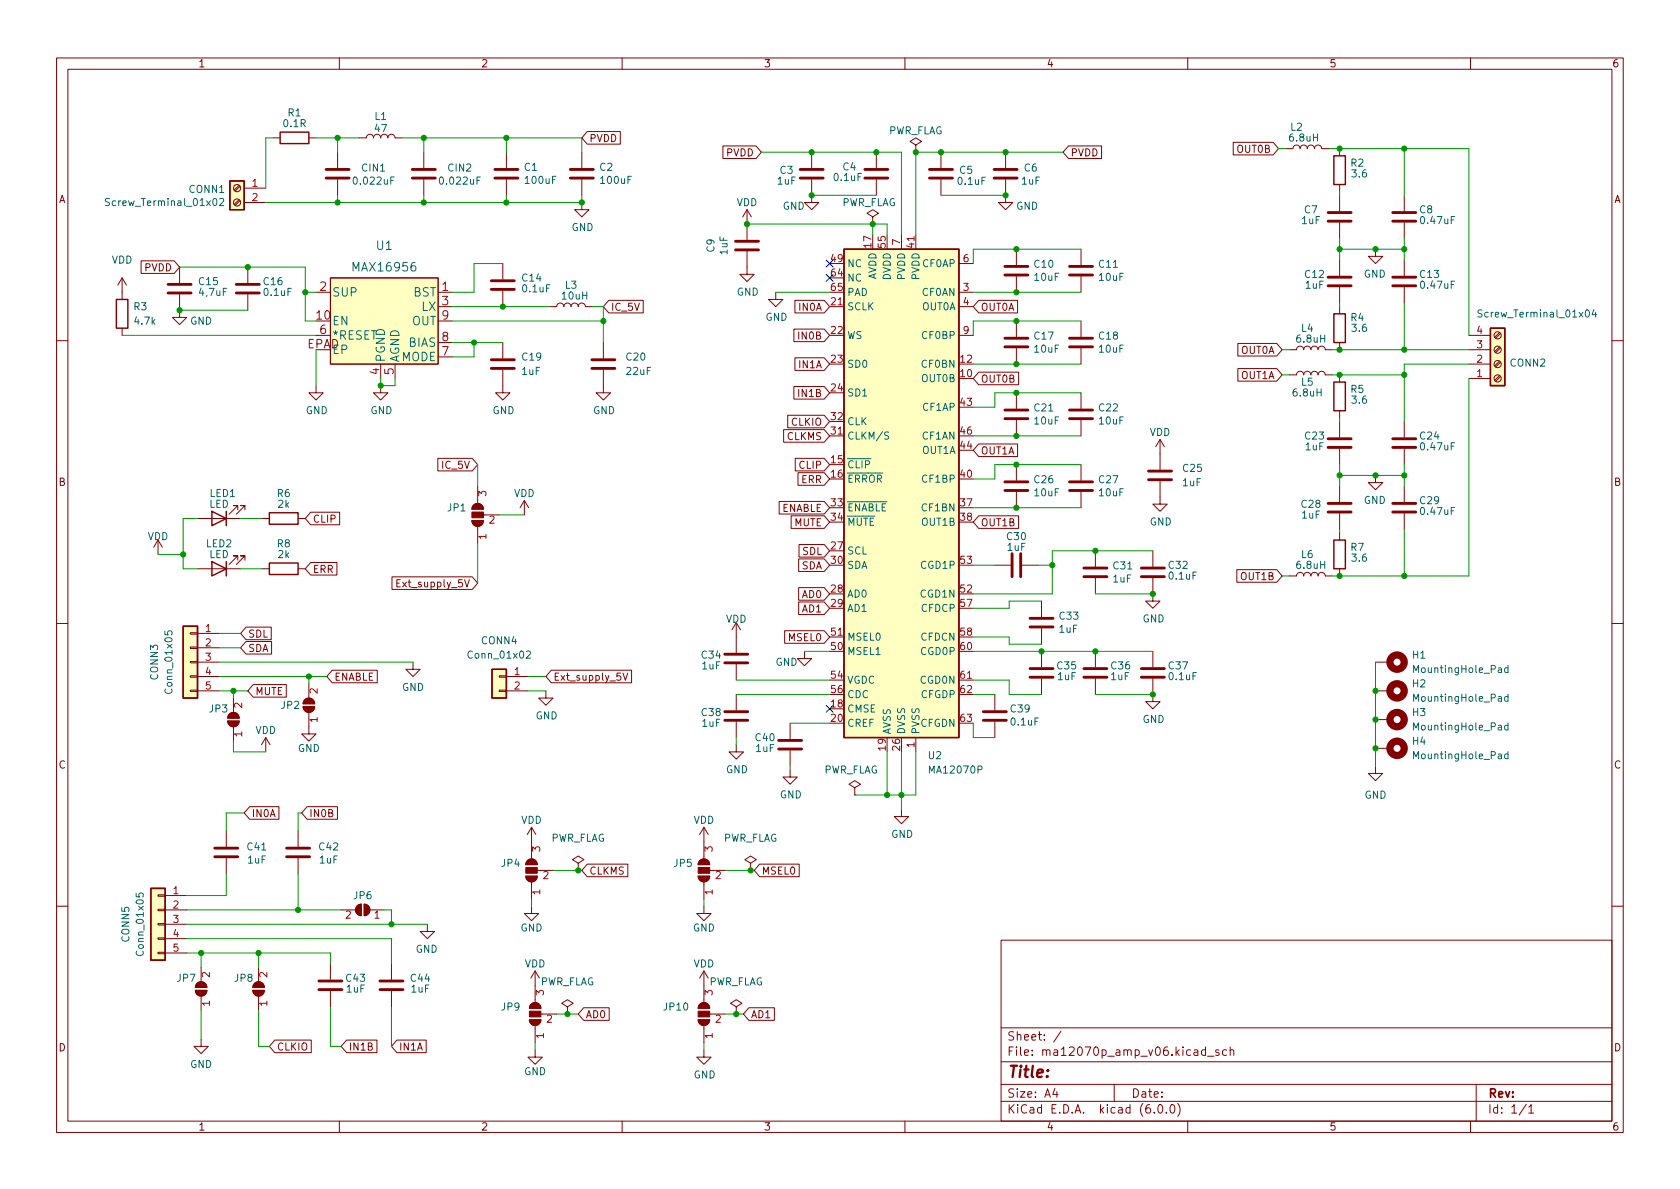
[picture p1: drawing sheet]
<svg xmlns="http://www.w3.org/2000/svg" width="297mm" height="210mm" viewBox="0 0 297 210" stroke-linecap="round" stroke-linejoin="round" font-family="sans-serif">
<defs><g id="words">
<text font-size="2.8" fill="#840000" x="178" y="190.6">Title:</text>
<g font-size="2.1" fill="#006464">
<text x="66.6" y="44.2">U1</text>
<text x="58.7" y="52.4">SUP</text>
<text x="62.6" y="48">MAX16956</text>
<text x="73" y="52.4">BST</text>
<text x="58.7" y="57.5">EN</text>
<text x="72.8" y="57.5">OUT</text>
<text x="74.5" y="55">LX</text>
<text x="58.7" y="60.1">*RESET</text>
<text x="58.7" y="62.6">EP</text>
<text x="68.1" y="64.1" transform="rotate(-90 68.1 64.1)">PGND</text>
<text x="70.6" y="64.1" transform="rotate(-90 70.6 64.1)">AGND</text>
<text x="71" y="63.9">MODE</text>
<text x="72.2" y="61.3">BIAS</text>
</g>
<g font-size="2.1" fill="#a90000">
<text x="56.6" y="51.4">2</text>
<text x="78.2" y="51.4">1</text>
<text x="78.2" y="54">3</text>
<text x="56" y="56.5">10</text>
<text x="56.6" y="59">6</text>
<text x="78.2" y="56.5">9</text>
<text x="54.3" y="61.6">EPAD</text>
<text x="78.2" y="62.9">7</text>
<text x="78.2" y="60.3">8</text>
<text x="67.1" y="66.2" transform="rotate(-90 67.1 66.2)">4</text>
<text x="69.6" y="66.2" transform="rotate(-90 69.6 66.2)">5</text>
</g>
<g font-size="2.1" fill="#840000">
<text x="178" y="184">Sheet: /</text>
<text x="178" y="186.7">File: ma12070p_amp_v06.kicad_sch</text>
<text x="178" y="196.9">KiCad E.D.A. kicad (6.0.0)</text>
<text x="178" y="194.1">Size: A4</text>
<text x="200" y="194.1">Date:</text>
<text x="263" y="194.1">Rev:</text>
<text x="263" y="196.9">Id: 1/1</text>
</g>
<g font-size="1.8" fill="#840000">
<text x="35" y="11.9">1</text>
<text x="85" y="11.9">2</text>
<text x="135" y="11.9">3</text>
<text x="185" y="11.9">4</text>
<text x="235" y="11.9">5</text>
<text x="285" y="11.9">6</text>
<text x="104.1" y="25.1">PVDD</text>
<text x="128.4" y="27.6">PVDD</text>
<text x="189.2" y="27.6">PVDD</text>
<text x="218.8" y="27">OUT0B</text>
<text x="10.3" y="35.9">A</text>
<text x="285.3" y="35.9">A</text>
<text x="25.6" y="48">PVDD</text>
<text x="107.9" y="54.9">IC_5V</text>
<text x="141.4" y="54.9">IN0A</text>
<text x="173.4" y="54.9">OUT0A</text>
<text x="141.4" y="60">IN0B</text>
<text x="141.4" y="65.1">IN1A</text>
<text x="219.4" y="62.6">OUT0A</text>
<text x="141.4" y="70.2">IN1B</text>
<text x="173.4" y="67.6">OUT0B</text>
<text x="219.4" y="67">OUT1A</text>
<text x="139.1" y="77.8">CLKMS</text>
<text x="139.9" y="75.3">CLKIO</text>
<text x="78.3" y="82.9">IC_5V</text>
<text x="141.4" y="82.9">CLIP</text>
<text x="173.4" y="80.3">OUT1A</text>
<text x="10.3" y="85.9">B</text>
<text x="141.7" y="85.4">ERR</text>
<text x="285.3" y="85.9">B</text>
<text x="55.2" y="92.4">CLIP</text>
<text x="138.1" y="90.5">ENABLE</text>
<text x="140.4" y="93">MUTE</text>
<text x="173.4" y="93">OUT1B</text>
<text x="55.2" y="101.3">ERR</text>
<text x="141.7" y="100.7">SDA</text>
<text x="141.9" y="98.1">SDL</text>
<text x="70.6" y="103.8">Ext_supply_5V</text>
<text x="141.9" y="105.7">AD0</text>
<text x="219.4" y="102.6">OUT1B</text>
<text x="43.8" y="112.7">SDL</text>
<text x="139.5" y="113.4">MSEL0</text>
<text x="141.9" y="108.3">AD1</text>
<text x="43.8" y="115.3">SDA</text>
<text x="45.1" y="122.9">MUTE</text>
<text x="59.1" y="120.4">ENABLE</text>
<text x="97.8" y="120.4">Ext_supply_5V</text>
<text x="10.3" y="135.9">C</text>
<text x="285.3" y="135.9">C</text>
<text x="44.4" y="144.5">IN0A</text>
<text x="54.6" y="144.5">IN0B</text>
<text x="104.1" y="154.6">CLKMS</text>
<text x="134.6" y="154.6">MSEL0</text>
<text x="10.3" y="185.9">D</text>
<text x="48.9" y="185.8">CLKIO</text>
<text x="61.6" y="185.8">IN1B</text>
<text x="70.5" y="185.8">IN1A</text>
<text x="103.5" y="180">AD0</text>
<text x="132.7" y="180">AD1</text>
<text x="285.3" y="185.9">D</text>
<text x="35" y="199.9">1</text>
<text x="85" y="199.9">2</text>
<text x="135" y="199.9">3</text>
<text x="185" y="199.9">4</text>
<text x="235" y="199.9">5</text>
<text x="285" y="199.9">6</text>
</g>
<g font-size="1.8" fill="#006464">
<text x="50.2" y="22.5">0.1R</text>
<text x="50.9" y="20.6">R1</text>
<text x="66.3" y="21.2">L1</text>
<text x="66.3" y="23.3">47</text>
<text x="157" y="23.7">PWR_FLAG</text>
<text x="228.2" y="23.1">L2</text>
<text x="228.1" y="25">6.8uH</text>
<text x="238.9" y="29.5">R2</text>
<text x="33.5" y="34.1">CONN1</text>
<text x="62.7" y="32.6">0.022uF</text>
<text x="64" y="30.3">CIN1</text>
<text x="78" y="32.6">0.022uF</text>
<text x="79.3" y="30.3">CIN2</text>
<text x="92.7" y="30.2">C1</text>
<text x="93" y="32.5">100uF</text>
<text x="106.1" y="30.2">C2</text>
<text x="106.3" y="32.5">100uF</text>
<text x="137.5" y="32.6">1uF</text>
<text x="137.9" y="30.7">C3</text>
<text x="147.6" y="32">0.1uF</text>
<text x="149" y="30.1">C4</text>
<text x="169.5" y="32.7">0.1uF</text>
<text x="169.7" y="30.7">C5</text>
<text x="180.7" y="32.6">1uF</text>
<text x="181.1" y="30.3">C6</text>
<text x="239.1" y="31.4">3.6</text>
<text x="19.4" y="36.4">Screw_Terminal_01x02</text>
<text x="101" y="40.8">GND</text>
<text x="130.2" y="36.4">VDD</text>
<text x="138.4" y="37.1">GND</text>
<text x="148.7" y="36.4">PWR_FLAG</text>
<text x="179.6" y="37.1">GND</text>
<text x="230.2" y="39.6">1uF</text>
<text x="230.6" y="37.7">C7</text>
<text x="251" y="37.7">C8</text>
<text x="251.3" y="39.6">0.47uF</text>
<text x="19.7" y="46.6">VDD</text>
<text x="126.3" y="44.6" transform="rotate(-90 126.3 44.6)">C9</text>
<text x="128.6" y="45" transform="rotate(-90 128.6 45)">1uF</text>
<text x="149.7" y="47.2">NC</text>
<text x="163.2" y="47.2">CF0AP</text>
<text x="182.9" y="47.3">C10</text>
<text x="194.4" y="47.3">C11</text>
<text x="35.2" y="50.4">C15</text>
<text x="35.3" y="52.3">4,7uF</text>
<text x="46.7" y="50.4">C16</text>
<text x="46.8" y="52.3">0.1uF</text>
<text x="92.4" y="49.8">C14</text>
<text x="92.5" y="51.7">0.1uF</text>
<text x="99.4" y="53">10uH</text>
<text x="99.9" y="51">L3</text>
<text x="130.2" y="52.3">GND</text>
<text x="149.7" y="52.3">PAD</text>
<text x="149.7" y="49.8">NC</text>
<text x="154.9" y="49.6" transform="rotate(-90 154.9 49.6)">AVDD</text>
<text x="157.5" y="49.6" transform="rotate(-90 157.5 49.6)">DVDD</text>
<text x="160" y="49.5" transform="rotate(-90 160 49.5)">PVDD</text>
<text x="162.6" y="49.5" transform="rotate(-90 162.6 49.5)">PVDD</text>
<text x="163.1" y="52.3">CF0AN</text>
<text x="183" y="49.7">10uF</text>
<text x="194.4" y="49.7">10uF</text>
<text x="230.8" y="49.1">C12</text>
<text x="230.8" y="51">1uF</text>
<text x="241.1" y="49.1">GND</text>
<text x="251.1" y="49.1">C13</text>
<text x="251.3" y="51">0.47uF</text>
<text x="23.7" y="54.9">R3</text>
<text x="23.9" y="57.4">4.7k</text>
<text x="33.6" y="57.4">GND</text>
<text x="135.3" y="56.7">GND</text>
<text x="149.7" y="54.9">SCLK</text>
<text x="149.7" y="59.9">WS</text>
<text x="163" y="54.9">OUT0A</text>
<text x="163.2" y="59.9">CF0BP</text>
<text x="230.1" y="58.7">L4</text>
<text x="238.9" y="56.8">R4</text>
<text x="239.1" y="58.7">3.6</text>
<text x="262" y="56.1">Screw_Terminal_01x04</text>
<text x="92.4" y="63.7">C19</text>
<text x="110.8" y="63.7">C20</text>
<text x="149.7" y="65">SD0</text>
<text x="163.1" y="65">CF0BN</text>
<text x="182.9" y="60">C17</text>
<text x="183" y="62.4">10uF</text>
<text x="194.4" y="60">C18</text>
<text x="194.4" y="62.4">10uF</text>
<text x="229.4" y="60.6">6.8uH</text>
<text x="267" y="64.8">CONN2</text>
<text x="92.3" y="66.3">1uF</text>
<text x="110.8" y="66.3">22uF</text>
<text x="149.7" y="70.1">SD1</text>
<text x="163" y="67.6">OUT0B</text>
<text x="228.7" y="70.1">6.8uH</text>
<text x="230.1" y="68.2">L5</text>
<text x="238.9" y="69.5">R5</text>
<text x="239.1" y="71.4">3.6</text>
<text x="54" y="73.2">GND</text>
<text x="65.5" y="73.2">GND</text>
<text x="87.1" y="73.2">GND</text>
<text x="104.8" y="73.2">GND</text>
<text x="149.7" y="77.7">CLKM/S</text>
<text x="149.7" y="75.2">CLK</text>
<text x="163.1" y="77.7">CF1AN</text>
<text x="163.2" y="72.6">CF1AP</text>
<text x="182.9" y="72.7">C21</text>
<text x="183" y="75.1">10uF</text>
<text x="194.4" y="72.7">C22</text>
<text x="194.4" y="75.1">10uF</text>
<text x="203.2" y="77.1">VDD</text>
<text x="230.8" y="77.7">C23</text>
<text x="251.1" y="77.7">C24</text>
<text x="149.7" y="82.8">~{CLIP}</text>
<text x="163" y="80.3">OUT1A</text>
<text x="209.2" y="83.4">C25</text>
<text x="230.8" y="79.6">1uF</text>
<text x="251.3" y="79.6">0.47uF</text>
<text x="37" y="89.8">LED</text>
<text x="37.1" y="87.9">LED1</text>
<text x="49" y="87.9">R6</text>
<text x="49.2" y="89.8">2k</text>
<text x="90.8" y="87.9">VDD</text>
<text x="149.7" y="85.3">~{ERROR}</text>
<text x="163.2" y="85.3">CF1BP</text>
<text x="182.9" y="85.4">C26</text>
<text x="183" y="87.8">10uF</text>
<text x="194.4" y="85.4">C27</text>
<text x="194.4" y="87.8">10uF</text>
<text x="209.1" y="86">1uF</text>
<text x="230.2" y="89.8">C28</text>
<text x="241.1" y="89.1">GND</text>
<text x="251.1" y="89.1">C29</text>
<text x="26.1" y="95.5">VDD</text>
<text x="79.2" y="90.4">JP1</text>
<text x="149.7" y="90.4">~{ENABLE}</text>
<text x="149.7" y="93">~{MUTE}</text>
<text x="163" y="93">OUT1B</text>
<text x="163.1" y="90.4">CF1BN</text>
<text x="178.1" y="95.5">C30</text>
<text x="203.3" y="92.9">GND</text>
<text x="230.2" y="91.7">1uF</text>
<text x="251.3" y="91.1">0.47uF</text>
<text x="36.5" y="96.8">LED2</text>
<text x="37" y="98.7">LED</text>
<text x="49" y="96.8">R8</text>
<text x="49.2" y="98.7">2k</text>
<text x="149.7" y="98">SCL</text>
<text x="149.7" y="100.6">SDA</text>
<text x="162.9" y="100.6">CGD1P</text>
<text x="178.1" y="97.4">1uF</text>
<text x="196.9" y="100.7">C31</text>
<text x="206.7" y="100.6">C32</text>
<text x="229.4" y="100.6">6.8uH</text>
<text x="230.1" y="98.7">L6</text>
<text x="238.9" y="97.4">R7</text>
<text x="239.1" y="99.3">3.6</text>
<text x="149.7" y="105.7">AD0</text>
<text x="162.8" y="105.7">CGD1N</text>
<text x="196.8" y="103">1uF</text>
<text x="206.8" y="102.5">0.1uF</text>
<text x="85.2" y="113.9">CONN4</text>
<text x="128.3" y="110.1">VDD</text>
<text x="149.7" y="108.2">AD1</text>
<text x="149.7" y="113.3">MSEL0</text>
<text x="162.8" y="113.3">CFDCN</text>
<text x="162.9" y="108.2">CFDCP</text>
<text x="187.3" y="111.9">1uF</text>
<text x="187.4" y="109.6">C33</text>
<text x="202" y="110.1">GND</text>
<text x="83.1" y="116.5">Conn_01x02</text>
<text x="124.1" y="116.5">C34</text>
<text x="124.2" y="118.4">1uF</text>
<text x="137.1" y="117.7">GND</text>
<text x="149.7" y="115.8">MSEL1</text>
<text x="162.9" y="115.8">CGD0P</text>
<text x="187" y="118.4">C35</text>
<text x="196.5" y="118.4">C36</text>
<text x="206.7" y="118.4">C37</text>
<text x="249.8" y="116.5">H1</text>
<text x="250.3" y="119">MountingHole_Pad</text>
<text x="27.9" y="120.2" transform="rotate(-90 27.9 120.2)">CONN3</text>
<text x="30.5" y="122.3" transform="rotate(-90 30.5 122.3)">Conn_01x05</text>
<text x="37.1" y="126">JP3</text>
<text x="49.8" y="125.3">JP2</text>
<text x="71.1" y="122.2">GND</text>
<text x="149.7" y="126">CMSE</text>
<text x="149.7" y="120.9">VGDC</text>
<text x="149.7" y="123.4">CDC</text>
<text x="162.8" y="120.9">CGD0N</text>
<text x="162.8" y="123.4">CFGDP</text>
<text x="178.7" y="126">C39</text>
<text x="187" y="120.3">1uF</text>
<text x="196.4" y="120.3">1uF</text>
<text x="206.8" y="120.3">0.1uF</text>
<text x="249.8" y="121.5">H2</text>
<text x="250.3" y="124.1">MountingHole_Pad</text>
<text x="45.1" y="129.8">VDD</text>
<text x="94.7" y="127.2">GND</text>
<text x="124.1" y="126.6">C38</text>
<text x="124.2" y="128.5">1uF</text>
<text x="133.6" y="131.1">C40</text>
<text x="149.7" y="128.5">CREF</text>
<text x="157.5" y="129.9" transform="rotate(-90 157.5 129.9)">AVSS</text>
<text x="160" y="129.9" transform="rotate(-90 160 129.9)">DVSS</text>
<text x="162.6" y="129.9" transform="rotate(-90 162.6 129.9)">PVSS</text>
<text x="162.7" y="128.5">CFGDN</text>
<text x="178.8" y="128.3">0.1uF</text>
<text x="202" y="127.8">GND</text>
<text x="249.8" y="126.6">H3</text>
<text x="249.8" y="131.7">H4</text>
<text x="250.3" y="129.2">MountingHole_Pad</text>
<text x="52.6" y="133">GND</text>
<text x="128.3" y="136.7">GND</text>
<text x="133.7" y="133">1uF</text>
<text x="145.5" y="136.8">PWR_FLAG</text>
<text x="164.2" y="134.2">U2</text>
<text x="164.5" y="136.8">MA12070P</text>
<text x="250.3" y="134.2">MountingHole_Pad</text>
<text x="137.9" y="141.2">GND</text>
<text x="241.2" y="141.2">GND</text>
<text x="92.1" y="145.7">VDD</text>
<text x="97.3" y="148.8">PWR_FLAG</text>
<text x="122.6" y="145.7">VDD</text>
<text x="127.8" y="148.8">PWR_FLAG</text>
<text x="157.5" y="148.2">GND</text>
<text x="43.8" y="150.4">C41</text>
<text x="43.8" y="152.7">1uF</text>
<text x="56.5" y="150.4">C42</text>
<text x="56.5" y="152.7">1uF</text>
<text x="88.7" y="153.3">JP4</text>
<text x="119.2" y="153.3">JP5</text>
<text x="62.6" y="159">JP6</text>
<text x="22.9" y="166.5" transform="rotate(-90 22.9 166.5)">CONN5</text>
<text x="92" y="164.7">GND</text>
<text x="122.5" y="164.7">GND</text>
<text x="25.4" y="168.7" transform="rotate(-90 25.4 168.7)">Conn_01x05</text>
<text x="31.3" y="173.6">JP7</text>
<text x="41.5" y="173.6">JP8</text>
<text x="61.2" y="173.6">C43</text>
<text x="72.7" y="173.6">C44</text>
<text x="73.5" y="168.5">GND</text>
<text x="92.7" y="171.1">VDD</text>
<text x="122.6" y="171.1">VDD</text>
<text x="61.3" y="175.5">1uF</text>
<text x="72.7" y="175.5">1uF</text>
<text x="88.7" y="178.7">JP9</text>
<text x="95.4" y="174.2">PWR_FLAG</text>
<text x="117.4" y="178.7">JP10</text>
<text x="125.2" y="174.2">PWR_FLAG</text>
<text x="33.6" y="188.8">GND</text>
<text x="92.6" y="190.1">GND</text>
<text x="122.6" y="190.7">GND</text>
</g>
<g font-size="1.8" fill="#a90000">
<text x="44.6" y="33">1</text>
<text x="44.6" y="35.6">2</text>
<text x="147" y="46.3">49</text>
<text x="154.1" y="43.8" transform="rotate(-90 154.1 43.8)">17</text>
<text x="156.6" y="43.8" transform="rotate(-90 156.6 43.8)">55</text>
<text x="159.1" y="43.3" transform="rotate(-90 159.1 43.3)">7</text>
<text x="161.7" y="43.8" transform="rotate(-90 161.7 43.8)">41</text>
<text x="170.3" y="46.3">6</text>
<text x="147" y="51.4">65</text>
<text x="147" y="54">21</text>
<text x="147" y="48.9">64</text>
<text x="170.3" y="51.4">3</text>
<text x="170.3" y="54">4</text>
<text x="147" y="59">22</text>
<text x="170.3" y="59">9</text>
<text x="261.1" y="59">4</text>
<text x="147" y="64.1">23</text>
<text x="169.8" y="64.1">12</text>
<text x="261.1" y="64.1">2</text>
<text x="261.1" y="61.6">3</text>
<text x="147" y="69.2">24</text>
<text x="169.8" y="66.7">10</text>
<text x="169.8" y="71.7">43</text>
<text x="261.1" y="66.7">1</text>
<text x="147" y="76.8">31</text>
<text x="147" y="74.3">32</text>
<text x="169.8" y="76.8">46</text>
<text x="147" y="81.9">15</text>
<text x="169.8" y="79.4">44</text>
<text x="86" y="87.7" transform="rotate(-90 86 87.7)">3</text>
<text x="147" y="84.4">16</text>
<text x="147" y="89.5">33</text>
<text x="169.8" y="89.5">37</text>
<text x="169.8" y="84.4">40</text>
<text x="86" y="95.4" transform="rotate(-90 86 95.4)">1</text>
<text x="86.5" y="92.6">2</text>
<text x="147" y="92.1">34</text>
<text x="169.8" y="92.1">38</text>
<text x="147" y="97.1">27</text>
<text x="147" y="99.7">30</text>
<text x="169.8" y="99.7">53</text>
<text x="147" y="104.8">28</text>
<text x="147" y="107.3">29</text>
<text x="169.8" y="104.8">52</text>
<text x="169.8" y="107.3">57</text>
<text x="36.3" y="111.8">1</text>
<text x="147" y="112.4">51</text>
<text x="169.8" y="112.4">58</text>
<text x="36.3" y="114.3">2</text>
<text x="36.3" y="116.8">3</text>
<text x="36.3" y="119.4">4</text>
<text x="90.9" y="119.4">1</text>
<text x="147" y="114.9">50</text>
<text x="169.8" y="114.9">60</text>
<text x="36.3" y="121.9">5</text>
<text x="42.8" y="125.2" transform="rotate(-90 42.8 125.2)">2</text>
<text x="56.1" y="122.7" transform="rotate(-90 56.1 122.7)">2</text>
<text x="90.9" y="121.9">2</text>
<text x="147" y="125.1">18</text>
<text x="147" y="120">54</text>
<text x="147" y="122.5">56</text>
<text x="169.8" y="120">61</text>
<text x="169.8" y="122.5">62</text>
<text x="42.8" y="130.3" transform="rotate(-90 42.8 130.3)">1</text>
<text x="56.1" y="127.7" transform="rotate(-90 56.1 127.7)">1</text>
<text x="147" y="127.6">20</text>
<text x="169.8" y="127.6">63</text>
<text x="156.6" y="132.7" transform="rotate(-90 156.6 132.7)">19</text>
<text x="159.1" y="132.7" transform="rotate(-90 159.1 132.7)">26</text>
<text x="161.7" y="132.2" transform="rotate(-90 161.7 132.2)">1</text>
<text x="95.5" y="150.6" transform="rotate(-90 95.5 150.6)">3</text>
<text x="96" y="155.4">2</text>
<text x="126" y="150.6" transform="rotate(-90 126 150.6)">3</text>
<text x="126.5" y="155.4">2</text>
<text x="30.6" y="158.1">1</text>
<text x="30.6" y="160.6">2</text>
<text x="95.5" y="158.2" transform="rotate(-90 95.5 158.2)">1</text>
<text x="126" y="158.2" transform="rotate(-90 126 158.2)">1</text>
<text x="30.6" y="163.2">3</text>
<text x="30.6" y="165.7">4</text>
<text x="61.1" y="162.4">2</text>
<text x="66.2" y="162.4">1</text>
<text x="30.6" y="168.3">5</text>
<text x="37.1" y="172.8" transform="rotate(-90 37.1 172.8)">2</text>
<text x="47.2" y="172.8" transform="rotate(-90 47.2 172.8)">2</text>
<text x="37.1" y="177.9" transform="rotate(-90 37.1 177.9)">1</text>
<text x="47.2" y="177.9" transform="rotate(-90 47.2 177.9)">1</text>
<text x="96.1" y="176" transform="rotate(-90 96.1 176)">3</text>
<text x="126" y="176" transform="rotate(-90 126 176)">3</text>
<text x="96.1" y="183.6" transform="rotate(-90 96.1 183.6)">1</text>
<text x="96.7" y="180.8">2</text>
<text x="126" y="183.6" transform="rotate(-90 126 183.6)">1</text>
<text x="126.5" y="180.8">2</text>
</g>
</g></defs>
<g fill="none" stroke="#840000" stroke-width=".18">
<path d="M10 10.2h277v190.1h-277zM12 12.2h273v186.1h-273zM60 10.2v2M110 10.2v2M160 10.2v2M210 10.2v2M260 10.2v2M42.3 35.3l-.9 .8M42.3 32.8l-.9 .8M42.4 35.5l-.8 .8M42.4 32.9l-.8 .9M43.2 33.3h3.8"/>
<path d="M43.2 35.8h3.8M48.3 24.4h1.2M54.6 24.4h1.3M59.7 26.9v2.8M59.7 31.7v2.8M63.5 24.4h1.3M64.8 24.4a.64 .64 0 0 1 .6-.7 .64 .64 0 0 1 .6 .7 .64 .64 0 0 1 .7-.7 .64 .64 0 0 1 .6 .7 .64 .64 0 0 1 .6-.7 .64 .64 0 0 1 .7 .7 .64 .64 0 0 1 .6-.7 .64 .64 0 0 1 .6 .7M69.8 24.4h1.3M74.9 26.9v2.8M74.9 31.7v2.8M89.5 26.9v2.8M89.5 31.7v2.8"/>
<path d="M102.9 35.8v1.3h1.2l-1.2 1.2-1.3-1.2h1.3M102.9 26.9v2.8M102.9 31.7v2.8M103.8 23.3h5.9v2.2h-5.9l-.9-1.1zM127.8 25.8h5.9l.9 1.1-.9 1.1h-5.9zM132.1 37.1v5.3M132.1 37.1l-.8 1.2M132.1 37.1l.7 1.2M143.5 31.7v4.1h-1.3l1.3 1.3 1.3-1.3h-1.3M143.5 26.9v2.8M154.3 38.3l1-.6-1-.6-1 .6 1 .6v1.3M154.3 39.6h.1"/>
<path d="M154.9 26.9v2.8M154.9 31.7v2.8M161.9 25.6l1-.6-1-.6-1 .6 1 .6v1.3M161.9 26.9h.1M166.4 26.9v2.8M166.4 31.7v2.8M177.8 31.7v4.1h1.3l-1.3 1.3-1.3-1.3h1.3M177.8 26.9v2.8M188.9 25.8h5.9v2.2h-5.9l-.9-1.1zM218 25.2h7.1l1 1.1-1 1.1h-7.1zM227.3 26.3h1.3a.64 .64 0 0 1 .6-.7 .64 .64 0 0 1 .7 .7 .64 .64 0 0 1 .6-.7 .64 .64 0 0 1 .6 .7 .64 .64 0 0 1 .7-.7 .64 .64 0 0 1 .6 .7 .64 .64 0 0 1 .6-.7 .64 .64 0 0 1 .7 .7h1.2M236.9 26.3v1.3"/>
<path d="M236.9 32.6v1.3M236.9 34.5v2.8M236.9 39.4v2.8M248.3 34.5v2.8M248.3 39.4v2.8M21.6 49.1v3.9M21.6 58v1.3M21.6 49.1l-.8 1.3M21.6 49.1l.8 1.3M24.9 46.1h5.9l.9 1.1-.9 1.1h-5.9zM31.7 52.1v4h1.3l-1.3 1.3-1.2-1.3h1.2M31.7 47.2v2.8"/>
<path d="M43.8 47.2v2.8M43.8 52.1v2.8M55.9 59.3h2.5M55.9 51.7h2.5M58.4 49.1h19.1v15.3h-19.1zM77.5 54.2h2.5M77.5 51.7h2.5M77.5 56.8h2.5M88.9 46.6v2.8M88.9 51.4v2.8M97.2 54.2h1.2a.64 .64 0 0 1 .7-.6 .64 .64 0 0 1 .6 .6 .64 .64 0 0 1 .6-.6 .64 .64 0 0 1 .7 .6 .64 .64 0 0 1 .6-.6 .64 .64 0 0 1 .6 .6 .64 .64 0 0 1 .7-.6 .64 .64 0 0 1 .6 .6h1.3M107.6 53.1h6.1v2.2h-6.1l-.9-1.1z"/>
<path d="M132.1 44.4v4.1h1.2l-1.2 1.3-1.3-1.3h1.3M137.2 51.7v1.3h1.2l-1.2 1.2-1.3-1.2h1.3M140.4 58.2h5.3l1 1.1-1 1.1h-5.3zM140.5 53.1h5.2l1 1.1-1 1.1h-5.2zM146.7 54.2h2.5M159.4 41.5v2.6M161.9 41.5v2.6M169.5 54.2h2.6M169.5 59.3h2.6M169.5 51.7h2.6M169.5 46.6h2.6M173 53.1h6.9v2.2h-6.9l-.9-1.1z"/>
<path d="M179.7 44.1v2.8M179.7 48.9v2.8M179.7 56.8v2.8M191.1 44.1v2.8M191.1 48.9v2.8M191.1 56.8v2.8M236.9 46v2.8M236.9 50.8v2.8M236.9 54.2v1.3M243.2 44.1v1.2h-1.3l1.3 1.3 1.3-1.3h-1.3M248.3 46v2.8M248.3 50.8v2.8"/>
<path d="M259.7 59.3h3.8M265.1 58.8l-.8 .8M265.3 59l-.9 .8M10 60.2h2M55.9 68.2v1.3h1.2l-1.2 1.2-1.3-1.2h1.3M67.3 68.2v1.3h1.3l-1.3 1.2-1.3-1.2h1.3M67.3 64.4v2.5M69.8 64.4v2.5M77.5 63.1h2.5M77.5 60.6h2.5M88.9 65.4v4.1h1.3l-1.3 1.2-1.3-1.2h1.3M88.9 60.6v2.8"/>
<path d="M106.7 65.4v4.1h1.2l-1.2 1.2-1.3-1.2h1.3M106.7 60.6v2.8M138.6 76h7.1l1 1.1-1 1.1h-7.1zM139.3 73.4h6.4l1 1.1-1 1.2h-6.4zM140.4 68.4h5.3l1 1.1-1 1.1h-5.3zM140.5 63.3h5.2l1 1.1-1 1.1h-5.2zM146.7 77.1h2.5M173 78.5h6.9v2.2h-6.9l-.9-1.1zM173 65.8h7.1v2.2h-7.1l-.9-1.1zM179.7 61.6v2.8M179.7 69.5v2.8M179.7 74.3v2.8"/>
<path d="M191.1 61.6v2.8M191.1 69.5v2.8M191.1 74.3v2.8M205.1 77.7l-.8 1.3M205.1 77.7v5.4M205.1 77.7l.8 1.3M218.9 60.7h6.8l1 1.1-1 1.2h-6.8zM218.9 65.2h6.8l1 1.1-1 1.1h-6.8zM228 61.8h1.2a.64 .64 0 0 1 .7-.6 .64 .64 0 0 1 .6 .6 .64 .64 0 0 1 .6-.6 .64 .64 0 0 1 .7 .6 .64 .64 0 0 1 .6-.6 .64 .64 0 0 1 .6 .6 .64 .64 0 0 1 .7-.6 .64 .64 0 0 1 .6 .6h1.3M228 66.3h1.2a.64 .64 0 0 1 .7-.6 .64 .64 0 0 1 .6 .6 .64 .64 0 0 1 .6-.6 .64 .64 0 0 1 .7 .6 .64 .64 0 0 1 .6-.6 .64 .64 0 0 1 .6 .6 .64 .64 0 0 1 .7-.6 .64 .64 0 0 1 .6 .6h1.3M236.9 60.6v1.2M236.9 66.3v1.3"/>
<path d="M236.9 72.6v1.3M236.9 74.5v2.8M236.9 79.4v2.8M248.3 74.5v2.8M248.3 79.4v2.8M259.7 66.9h3.8M259.7 64.4h3.8M259.7 61.8h3.8M265.1 61.3l-.8 .9M265.1 63.9l-.8 .8M265.1 66.4l-.8 .9M265.3 61.5l-.9 .9"/>
<path d="M265.3 64.1l-.9 .8M265.3 66.6l-.9 .8M285 60.2h2M27.9 95.5l-.7 1.3M27.9 95.5v2.5M27.9 95.5l.8 1.3M34.9 91.7h7.6M42 90.2v-.8h-.7h.7l-1.5 1.5M42 99.1v-.8h-.7h.7l-1.5 1.5M43.3 90.2v-.8h-.8h.8l-1.5 1.5M43.3 99.1v-.8h-.8h.8l-1.5 1.5M46.4 91.7h1.2"/>
<path d="M52.7 91.7h1.3M54.9 99.5h4.7v2.2h-4.7l-.9-1.1zM54.9 90.6h5.2v2.2h-5.2l-.9-1.1zM77.4 81.1h6.1l1 1.1-1 1.1h-6.1zM83.4 92.1h2.1a1.02 1.02 0 0 1-1 1 1.02 1.02 0 0 1-1.1-1zM83.7 89.3a1.02 1.02 0 0 1 1.1-.2 1.02 1.02 0 0 1 .7 .9h-2.1zM84.5 86v3M84.5 93.1v3M85.5 91.1h2.8M92.7 88.5l-.8 1.3M92.7 88.5v2.6M92.7 88.5l.8 1.3"/>
<path d="M137.8 88.7h7.9l1 1.1-1 1.1h-7.9zM139.9 91.2h5.8l1 1.1-1 1.1h-5.8zM140.6 81.1h5.1l1 1.1-1 1.1h-5.1zM141.1 83.6h4.6l1 1.1-1 1.1h-4.6zM141.2 98.8h4.5l1 1.1-1 1.2h-4.5zM141.3 96.3h4.4l1 1.1-1 1.1h-4.4zM173 91.2h7.1v2.2h-7.1l-.9-1.1zM175.9 99.9h2.8M179.7 82.2v2.8M179.7 87v2.8M180.7 99.9h2.8M191.1 82.2v2.8"/>
<path d="M191.1 87v2.8M193.7 97.4v2.8M203.8 97.4v2.8M205.1 85.1v4h1.3l-1.3 1.3-1.3-1.3h1.3M236.9 86v2.8M236.9 90.8v2.8M236.9 94.2v1.3M243.2 84.1v1.2h-1.3l1.3 1.3 1.3-1.3h-1.3M248.3 86v2.8M248.3 90.8v2.8M10 110.2h2M33.7 119.5h1.2v.3h-1.2z"/>
<path d="M33.7 117h1.2v.2h-1.2zM33.7 114.4h1.2v.3h-1.2zM33.7 111.9h1.2v.2h-1.2zM34.9 100.6h7.6M34.9 112h3.8M34.9 114.5h3.8M34.9 117.1h3.8M34.9 119.6h3.8M43.5 110.9h4.5v2.2h-4.5l-1-1.1zM43.5 113.4h4.5v2.3h-4.5l-1-1.2zM46.4 100.6h1.2M52.7 100.6h1.3"/>
<path d="M58.7 118.5h8v2.2h-8l-.9-1.1zM69.3 102h14.2l1 1.1-1 1.1h-14.2zM73 117.1v1.3h1.3l-1.3 1.2-1.2-1.2h1.2M82.1 102.5l.5 1.3 .4-1.3M88.3 119.5h1.2v.3h-1.2zM89.5 119.6h3.8M97.5 118.5h14.2v2.2h-14.2l-1-1.1zM110.1 119l.5 1.3 .4-1.3M130.2 110.1v5.3M130.2 117.5v2.8M130.2 110.1l-.8 1.3M130.2 110.1l.7 1.3"/>
<path d="M138.7 111.5h7l1 1.1-1 1.2h-7zM141.2 106.5h4.5l1 1.1-1 1.1h-4.5zM141.2 103.9h4.5l1 1.1-1 1.1h-4.5zM142.2 115.2v1.3h1.3l-1.3 1.2-1.2-1.2h1.2M146.7 112.6h2.5M184.1 106.3v2.8M184.1 111.1v2.8M184.1 115.2v2.8M193.7 102.2v2.8M193.7 115.2v2.8M203.8 102.2v4.1h1.3l-1.3 1.3-1.2-1.3h1.2M203.8 115.2v2.8"/>
<path d="M218.7 100.7h7l1 1.1-1 1.2h-7zM228 101.8h1.2a.64 .64 0 0 1 .7-.6 .64 .64 0 0 1 .6 .6 .64 .64 0 0 1 .6-.6 .64 .64 0 0 1 .7 .6 .64 .64 0 0 1 .6-.6 .64 .64 0 0 1 .6 .6 .64 .64 0 0 1 .7-.6 .64 .64 0 0 1 .6 .6h1.3M236.9 100.6v1.2M243.2 117.1h2.5M285 110.2h2M33.7 122h1.2v.3h-1.2zM34.9 122.2h3.8M40.3 127.5h2a1.02 1.02 0 0 1-1 1 1.02 1.02 0 0 1-1-1zM40.6 126.3a1.02 1.02 0 0 1 1.1-.2 1.02 1.02 0 0 1 .6 .9h-2zM41.3 123.4v2.6M41.3 128.5v2.6M44.8 121.1h5.8v2.2h-5.8l-1-1.1z"/>
<path d="M47 130.4l-.8 1.3M47 130.4v2.6M47 130.4l.8 1.3M53.6 125h2a1.02 1.02 0 0 1-1 1 1.02 1.02 0 0 1-1-1zM53.9 123.7a1.02 1.02 0 0 1 1.1-.2 1.02 1.02 0 0 1 .6 1h-2zM54.6 126v3.8h1.3l-1.3 1.3-1.3-1.3h1.3M54.6 120.9v2.5M88.3 122h1.2v.3h-1.2zM89.5 122.2h3.8M96.5 122.2v1.2h1.3l-1.3 1.3-1.3-1.3h1.3M130.2 131.7v1.3h1.2l-1.2 1.2-1.3-1.2h1.3M130.2 122.8v2.8"/>
<path d="M130.2 127.6v2.8M139.7 136.1v1.3h1.3l-1.3 1.3-1.3-1.3h1.3M139.7 127.9v2.8M139.7 132.7v2.8M151.1 139.3l1-.6-1-.7-1 .7 1 .6v1.3M161.9 130.4v2.6M169.5 120.3h2.6M175.9 122.8v2.8M175.9 127.6v2.8M184.1 120v2.8M193.7 120v2.8M203.8 120v4.1h1.3l-1.3 1.2-1.2-1.2h1.2"/>
<path d="M243.2 135.5v1.3h1.3l-1.3 1.2-1.3-1.2h1.3M243.2 122.2h2.5M243.2 127.2h2.5M243.2 132.3h2.5M27.9 158.2h1.3v.3h-1.3zM29.2 158.4h3.8M40 146.9v2.8M40 151.8v2.8M44.1 142.6h5.2v2.3h-5.2l-.9-1.1zM52.7 146.9v2.8M52.7 151.8v2.8M54.3 142.6h5.4v2.3h-5.4l-1-1.1z"/>
<path d="M64.4 159.9a1.02 1.02 0 0 1 1 1 1.02 1.02 0 0 1-1 1zM93 154.9h2a1.02 1.02 0 0 1-1 1.1 1.02 1.02 0 0 1-1-1.1zM93.3 152.2a1.02 1.02 0 0 1 1.1-.2 1.02 1.02 0 0 1 .6 .9h-2zM94 146.3v5.6M94 156v3M94 146.3l-.8 1.3M94 146.3l.7 1.3M95 153.9h2.8M102.2 152.6l1.1-.6-1.1-.6-1 .6 1 .6v1.3M102.2 153.9h.1M103.8 152.8h7.2v2.2h-7.2l-.9-1.1zM123.4 154.9h2.1a1.02 1.02 0 0 1-1 1.1 1.02 1.02 0 0 1-1.1-1.1z"/>
<path d="M123.7 152.2a1.02 1.02 0 0 1 1.1-.2 1.02 1.02 0 0 1 .7 .9h-2.1zM124.5 146.3v5.6M124.5 156v3M124.5 146.3l-.8 1.3M124.5 146.3l.7 1.3M125.5 153.9h2.8M132.7 152.6l1-.6-1-.6-1 .6 1 .6v1.3M132.7 153.9h.1M134.3 152.8h7v2.2h-7l-1-1.1zM151.1 140.6h.1M159.4 143.1v1.3h1.3l-1.3 1.3-1.3-1.3h1.3M10 160.2h2"/>
<path d="M27.9 168.4h1.3v.3h-1.3zM27.9 165.9h1.3v.2h-1.3zM27.9 163.3h1.3v.3h-1.3zM27.9 160.8h1.3v.2h-1.3zM29.2 160.9h3.8M29.2 163.4h3.8M29.2 166h3.8M29.2 168.5h3.8M34.5 175.1h2.1a1.02 1.02 0 0 1-1 1 1.02 1.02 0 0 1-1.1-1zM34.8 173.9a1.02 1.02 0 0 1 1.1-.2 1.02 1.02 0 0 1 .7 .9h-2.1zM35.6 171.1v2.5M35.6 176.1v2.6"/>
<path d="M44.7 175.1h2a1.02 1.02 0 0 1-1 1 1.02 1.02 0 0 1-1-1zM45 173.9a1.02 1.02 0 0 1 1.1-.2 1.02 1.02 0 0 1 .6 .9h-2zM45.7 171.1v2.5M45.7 176.1v2.6M58.4 170.4v2.8M58.4 175.3v2.7M60.3 160.9h2.6M63.2 160.2l.7-.3v2a1.02 1.02 0 0 1-1-.6 1.02 1.02 0 0 1 .3-1.1zM65.4 160.9h2.5M69.2 170.4v2.8M69.2 175.3v2.7M75.6 163.4v1.3h-1.3l1.3 1.3 1.2-1.3h-1.2"/>
<path d="M93.9 177.6a1.02 1.02 0 0 1 1.1-.2 1.02 1.02 0 0 1 .6 .9h-2zM94 160.3v1.2h1.2l-1.2 1.3-1.3-1.3h1.3M94.6 171.7l-.7 1.3M94.6 171.7v5.6M94.6 171.7l.8 1.3M95.6 179.3h2.8M100.3 178l1-.6-1-.6-1 .6 1 .6v1.3M100.3 179.3h.1M103.2 178.2h4.5v2.2h-4.5l-1-1.1zM123.7 177.6a1.02 1.02 0 0 1 1.1-.2 1.02 1.02 0 0 1 .7 .9h-2.1zM124.5 160.3v1.2h1.2l-1.2 1.3-1.3-1.3h1.3M124.5 171.7l-.8 1.3"/>
<path d="M124.5 171.7v5.6M124.5 171.7l.7 1.3M125.5 179.3h2.8M130.2 178l1-.6-1-.6-1 .6 1 .6v1.3M130.2 179.3h.1M132.4 178.2h4.5v2.2h-4.5l-1-1.1zM177 166.3h108v32h-108zM285 160.2h2M35.6 183.8v1.2h1.2l-1.2 1.3-1.3-1.3h1.3M48.6 183.9h6.4v2.2h-6.4l-1-1.1zM60 198.3v2M61.3 183.9h5.3v2.2h-5.3l-1-1.1z"/>
<path d="M70.2 183.9h5.2v2.2h-5.2l-1-1.1zM93.6 180.3h2a1.02 1.02 0 0 1-1 1.1 1.02 1.02 0 0 1-1-1.1zM94.6 185.7v1.2h1.3l-1.3 1.3-1.3-1.3h1.3M94.6 181.4v3M110 198.3v2M123.4 180.3h2.1a1.02 1.02 0 0 1-1 1.1 1.02 1.02 0 0 1-1.1-1.1zM124.5 185.7v1.2h1.2l-1.2 1.3-1.3-1.3h1.3M124.5 181.4v3M160 198.3v2M177 194.8h108M177 191.8h108M177 187.8h108"/>
<path d="M177 181.8h108M186.5 192.5l-.4 1h1M186.9 193v1M187.6 182.4l-1.3 1.9M197 191.8v3M204.1 196.7v.1M204.9 195.4l.2-.1a.81 .81 0 0 1 .6 .7 .81 .81 0 0 1-.3 .8h-.2a.81 .81 0 0 1-.6-.6 .81 .81 0 0 1 .3-.8zM206.2 196.7v.1M207.1 195.4l.1-.1a.81 .81 0 0 1 .6 .7 .81 .81 0 0 1-.3 .8h-.1a.81 .81 0 0 1-.6-.6 .81 .81 0 0 1 .3-.8zM208.2 195.1a1.72 1.72 0 0 1 0 2.3M210 198.3v2M213.1 185.7l-.4-.1-.3 .3v.4l.2 .3h.5"/>
<path d="M213.1 185.1v1.5M213.5 186.8h1.1M215.5 185.7l-.4-.1-.2 .2 .1 .3 .5 .1v.4h-.6M216.9 185.7l-.5-.1-.3 .3v.4l.2 .3h.6M217.5 185.8l.2-.2 .4 .1v.9M217.5 185.1v1.5M260 198.3v2M261 191.8v6.5M269.9 195.3l-1.3 1.9M270.3 195.8l.4-.5v1.5M270.3 196.8h.9"/>
<circle cx="41.9" cy="35.8" r=".63"/>
<circle cx="41.9" cy="33.3" r=".63"/>
<circle cx="264.8" cy="59.3" r=".63"/>
<circle cx="264.8" cy="66.9" r=".63"/>
<circle cx="264.8" cy="64.4" r=".63"/>
<circle cx="264.8" cy="61.8" r=".63"/>
</g>
<g fill="none" stroke="#840000" stroke-width=".25">
<path d="M40.6 32h2.6v5.1h-2.6zM49.5 23.4h5.1v2h-5.1zM235.8 27.6h2.1v5h-2.1zM20.6 53h2v5h-2zM149.2 44.1h20.3v86.3h-20.3zM235.8 55.5h2.1v5.1h-2.1zM263.5 58h2.6v10.2h-2.6zM235.8 67.6h2.1v5h-2.1zM37.5 90.4l2.5 1.3-2.5 1.3zM37.5 99.3l2.5 1.3-2.5 1.2zM40 90.4v2.6M40 99.3v2.5"/>
<path d="M47.6 90.7h5.1v2h-5.1zM47.6 99.6h5.1v2h-5.1zM235.8 95.5h2.1v5.1h-2.1zM32.4 110.7h2.5v12.7h-2.5zM87 118.4h2.5v5h-2.5zM26.7 157.1h2.5v12.7h-2.5z"/>
</g>
<g fill="none" stroke="#840000" stroke-width=".51">
<path d="M57.7 31.5h4M57.7 30h4M72.9 31.5h4.1M72.9 30h4.1M87.5 31.5h4.1M87.5 30h4.1M100.8 31.5h4.1M100.8 30h4.1M141.5 31.5h4M141.5 30h4M152.9 31.5h4.1M152.9 30h4.1"/>
<path d="M164.3 31.5h4.1M164.3 30h4.1M175.8 31.5h4M175.8 30h4M234.8 37.6h4.1M234.8 39.1h4.1M246.3 37.6h4M246.3 39.1h4M29.7 51.8h4.1M29.7 50.3h4.1M41.8 51.8h4M41.8 50.3h4"/>
<path d="M86.9 51.2h4M86.9 49.7h4M130 44.2h4.1M130 42.7h4.1M177.7 48.6h4M177.7 47.1h4M177.7 59.8h4M189.1 48.6h4.1M189.1 47.1h4.1M189.1 59.8h4.1M234.8 49h4.1M234.8 50.5h4.1"/>
<path d="M246.3 49h4M246.3 50.5h4M86.9 65.1h4M86.9 63.6h4M104.6 65.1h4.1M104.6 63.6h4.1M177.7 74h4M177.7 72.5h4M177.7 61.3h4M189.1 74h4.1M189.1 72.5h4.1M189.1 61.3h4.1"/>
<path d="M234.8 79.1h4.1M234.8 77.6h4.1M246.3 79.1h4M246.3 77.6h4M177.7 86.7h4M177.7 85.2h4M178.9 97.9v4.1M180.5 97.9v4.1M189.1 86.7h4.1M189.1 85.2h4.1M203.1 84.8h4M203.1 83.3h4"/>
<path d="M234.8 89h4.1M234.8 90.5h4.1M246.3 89h4M246.3 90.5h4M128.1 117.2h4.1M128.1 115.7h4.1M182.1 118.2h4.1M182.1 119.8h4.1M182.1 110.9h4.1M182.1 109.3h4.1M191.6 118.2h4.1M191.6 119.8h4.1"/>
<path d="M191.6 100.5h4.1M191.6 102h4.1M201.8 118.2h4.1M201.8 119.8h4.1M201.8 100.5h4.1M201.8 102h4.1M128.1 127.4h4.1M128.1 125.9h4.1M137.7 132.5h4M137.7 130.9h4M173.9 127.4h4M173.9 125.9h4"/>
<path d="M38 150h4M38 151.5h4M50.7 150h4M50.7 151.5h4M56.4 175h4.1M56.4 173.5h4.1M67.2 175h4M67.2 173.5h4"/>
</g>
<g fill="#ffffc2" stroke="#ffffc2" stroke-width=".18">
<path d="M40.6 32h2.6v5.1h-2.6z"/>
<path d="M26.7 157.1h2.5v12.7h-2.5z"/>
<path d="M263.5 58h2.6v10.2h-2.6z"/>
<path d="M58.4 49.1h19.1v15.3h-19.1z"/>
<path d="M32.4 110.7h2.5v12.7h-2.5z"/>
<path d="M149.2 44.1h20.3v86.3h-20.3z"/>
<path d="M87 118.4h2.5v5h-2.5z"/>
</g>
<g fill="none" stroke="#006464" stroke-width=".18">
<path d="M19.4 35.1h-.5l-.2 .1v.4l.5 .2 .2 .3-.3 .3-.5-.1M38.8 35.2l.5-.1 .3 .4-.8 .9h.8M262 54.9l-.5-.1-.1 .1v.4l.5 .2 .1 .3-.2 .3-.5-.1M281.8 54.7l-.3 .9h.8M282.1 55.2v.9M157.1 76.4h-.5l-.1 .1v.4l.5 .2 .1 .3-.2 .3-.5-.1M29.1 111.6v.6l.7 .1-.2-.2 .1-.4 .2-.1h.4l.1 .2-.1 .5M93.1 115.2l.5-.1 .2 .4-.8 .9h.8M266.6 118.1h-.3l-.3 .2 .1 .6h.5M266.6 117.7v1.2M266.6 128.3l-.3-.1-.3 .3 .1 .5h.5M266.6 133.4l-.3-.1-.3 .3 .1 .5h.5"/>
<path d="M266.6 123.2h-.3l-.3 .2 .1 .6h.5M266.6 122.7v1.3M266.6 127.8v1.3M266.6 132.9v1.3M24.1 158v.6h.6l-.1-.1v-.5l.2-.1 .4 .1 .1 .2-.1 .4"/>
</g>
<g fill="#840000" stroke="#840000" stroke-width=".18">
<path d="M44.7 175.1h2a1.02 1.02 0 0 1-1 1 1.02 1.02 0 0 1-1-1z"/>
<path d="M45 173.9a1.02 1.02 0 0 1 1.1-.2 1.02 1.02 0 0 1 .6 .9h-2z"/>
<path d="M34.5 175.1h2.1a1.02 1.02 0 0 1-1 1 1.02 1.02 0 0 1-1.1-1z"/>
<path d="M34.8 173.9a1.02 1.02 0 0 1 1.1-.2 1.02 1.02 0 0 1 .7 .9h-2.1z"/>
<path d="M123.4 154.9h2.1a1.02 1.02 0 0 1-1 1.1 1.02 1.02 0 0 1-1.1-1.1z"/>
<path d="M123.4 153.4h2.1v1h-2.1z"/>
<path d="M123.7 152.2a1.02 1.02 0 0 1 1.1-.2 1.02 1.02 0 0 1 .7 .9h-2.1z"/>
<path d="M93.6 180.3h2a1.02 1.02 0 0 1-1 1.1 1.02 1.02 0 0 1-1-1.1z"/>
<path d="M93.6 178.8h2v1h-2z"/>
<path d="M93.9 177.6a1.02 1.02 0 0 1 1.1-.2 1.02 1.02 0 0 1 .6 .9h-2z"/>
<path d="M83.4 92.1h2.1a1.02 1.02 0 0 1-1 1 1.02 1.02 0 0 1-1.1-1z"/>
<path d="M83.4 90.5h2.1v1.1h-2.1z"/>
<path d="M83.7 89.3a1.02 1.02 0 0 1 1.1-.2 1.02 1.02 0 0 1 .7 .9h-2.1z"/>
<path d="M64.4 159.9a1.02 1.02 0 0 1 1 1 1.02 1.02 0 0 1-1 1z"/>
<path d="M63.2 160.2l.7-.3v2a1.02 1.02 0 0 1-1-.6 1.02 1.02 0 0 1 .3-1.1z"/>
<path d="M93 154.9h2a1.02 1.02 0 0 1-1 1.1 1.02 1.02 0 0 1-1-1.1z"/>
<path d="M93 153.4h2v1h-2z"/>
<path d="M93.3 152.2a1.02 1.02 0 0 1 1.1-.2 1.02 1.02 0 0 1 .6 .9h-2z"/>
<path d="M123.4 180.3h2.1a1.02 1.02 0 0 1-1 1.1 1.02 1.02 0 0 1-1.1-1.1z"/>
<path d="M123.4 178.8h2.1v1h-2.1z"/>
<path d="M123.7 177.6a1.02 1.02 0 0 1 1.1-.2 1.02 1.02 0 0 1 .7 .9h-2.1z"/>
<path d="M53.6 125h2a1.02 1.02 0 0 1-1 1 1.02 1.02 0 0 1-1-1z"/>
<path d="M53.9 123.7a1.02 1.02 0 0 1 1.1-.2 1.02 1.02 0 0 1 .6 1h-2z"/>
<path d="M40.3 127.5h2a1.02 1.02 0 0 1-1 1 1.02 1.02 0 0 1-1-1z"/>
<path d="M40.6 126.3a1.02 1.02 0 0 1 1.1-.2 1.02 1.02 0 0 1 .6 .9h-2z"/>
</g>
<g fill="none" stroke="#840000" stroke-width="1.3">
<circle cx="247" cy="117.1" r="1.27"/>
<circle cx="247" cy="122.2" r="1.27"/>
<circle cx="247" cy="127.2" r="1.27"/>
<circle cx="247" cy="132.3" r="1.27"/>
</g>
<g fill="none" stroke="#009600" stroke-width=".18">
<path d="M48.3 24.4h-1.3v8.9M55.9 24.4h7.6M59.7 24.4v2.5M59.7 34.5v1.3M71.1 24.4h31.8v2.5M74.9 24.4v2.5M74.9 34.5v1.3M89.5 24.4v2.5M89.5 34.5v1.3M102.9 34.5v1.3h-55.9M132.1 39.6h24.7v1.9M134.6 26.9h24.8v14.6"/>
<path d="M143.5 34.5h11.4M154.3 39.6v1.9M166.4 34.5h11.4M188 26.9h-26.1v14.6M226.1 26.3h1.2M234.9 26.3h24.8v33M236.9 33.9v.6M248.3 26.3v8.2M21.6 59.3h34.3M31.7 47.2h22.3v9.6h1.9M31.7 54.9h12.1M54 51.7h1.9"/>
<path d="M80 56.8h26.7M80 54.2h17.2M88.9 46.6h-5.1v5.1h-3.8M104.8 54.2h1.9v6.4M137.2 51.7h9.5M172.1 51.7h19M191.1 44.1h-19v2.5M191.1 56.8h-19v2.5M236.9 44.1h11.4M236.9 42.2v3.8M236.9 53.6v.6M248.3 42.2v3.8"/>
<path d="M248.3 53.6v8.2M55.9 61.8v6.4M67.3 66.9v1.3h2.5v-1.3M80 60.6h8.9M83.8 60.6v2.5h-3.8M172.1 64.4h19M172.1 77.1h19M191.1 69.5h-15.2v2.5h-3.8M226.7 61.8h1.3M226.7 66.3h1.3M235.6 61.8h24.1M235.6 66.3h12.7"/>
<path d="M236.9 73.9v.6M259.7 64.4h-11.4v10.1M259.7 66.9v34.9h-24.1M27.9 98h4.5M34.9 91.7h-2.5v8.9h2.5M42.5 91.7h3.9M84.5 82.2v3.8M84.5 96.1v7M88.3 91.1h4.4M172.1 99.9h3.8M172.1 89.8h19M183.5 99.9h2.6"/>
<path d="M191.1 82.2h-15.2v2.5h-3.8M203.8 97.4h-17.7v7.6h-14M236.9 84.1h11.4M236.9 82.2v3.8M236.9 93.6v.6M248.3 82.2v3.8M248.3 93.6v8.2M38.7 119.6h19.1M38.7 117.1h34.3M38.7 112h3.8M38.7 114.5h3.8M42.5 100.6h3.9"/>
<path d="M54.6 119.6v1.3M93.3 119.6h3.2M142.2 115.2h4.5M172.1 112.6h6.3v1.3h5.7M172.1 115.2h31.7M184.1 106.3h-5.7v1.3h-6.3M193.7 105h10.1M226.7 101.8h1.3M243.2 117.1v18.4M38.7 122.2h5.1M41.3 122.2v1.2M41.3 131.1v1.9h5.7"/>
<path d="M93.3 122.2h3.2M130.2 130.4v1.3M130.2 122.8h16.5M130.2 120.3h16.5M139.7 135.5v.6M139.7 127.9h7M156.8 133v7.6M159.4 133v10.1M161.9 133v7.6h-10.8M172.1 127.9v2.5h3.8M172.1 120.3h6.3v2.5h5.7M172.1 122.8h3.8"/>
<path d="M193.7 122.8h10.1M40 154.6v3.8h-7M43.2 143.8h-3.2v3.1M52.7 154.6v6.3M53.3 143.8h-.6v3.1M94 159v1.3M97.8 153.9h5.1M124.5 159v1.3M128.3 153.9h5M33 168.5h25.4v1.9M33 163.4h42.6M33 166h36.2v4.4"/>
<path d="M33 160.9h27.3M35.6 168.5v2.6M35.6 178.7v5.1M45.7 168.5v2.6M45.7 178.7v6.3h1.9M58.4 178v7h1.9M67.9 160.9h1.3v2.5M69.2 178v7M98.4 179.3h3.8M128.3 179.3h3.1M94.6 184.4v1.3M124.5 184.4v1.3"/>
</g>
<path d="M146.1 48.5l1.2 1.3M146.1 46l1.2 1.2M147.3 48.5l-1.2 1.3M147.3 46l-1.2 1.2M146.1 124.7l1.2 1.3M147.3 124.7l-1.2 1.3" fill="none" stroke="#000084" stroke-width=".18"/>
<g fill="#009600" stroke="#009600" stroke-width=".18">
<circle cx="132.1" cy="39.6" r=".46"/>
<circle cx="166.4" cy="26.9" r=".46"/>
<circle cx="177.8" cy="34.5" r=".46"/>
<circle cx="177.8" cy="26.9" r=".46"/>
<circle cx="161.9" cy="26.9" r=".46"/>
<circle cx="154.9" cy="26.9" r=".46"/>
<circle cx="154.3" cy="39.6" r=".46"/>
<circle cx="74.9" cy="35.8" r=".46"/>
<circle cx="74.9" cy="24.4" r=".46"/>
<circle cx="89.5" cy="24.4" r=".46"/>
<circle cx="89.5" cy="35.8" r=".46"/>
<circle cx="102.9" cy="35.8" r=".46"/>
<circle cx="54" cy="51.7" r=".46"/>
<circle cx="43.8" cy="47.2" r=".46"/>
<circle cx="59.7" cy="24.4" r=".46"/>
<circle cx="59.7" cy="35.8" r=".46"/>
<circle cx="67.3" cy="68.2" r=".46"/>
<circle cx="31.7" cy="54.9" r=".46"/>
<circle cx="83.8" cy="60.6" r=".46"/>
<circle cx="32.4" cy="98" r=".46"/>
<circle cx="106.7" cy="56.8" r=".46"/>
<circle cx="88.9" cy="54.2" r=".46"/>
<circle cx="143.5" cy="34.5" r=".46"/>
<circle cx="143.5" cy="26.9" r=".46"/>
<circle cx="156.8" cy="140.6" r=".46"/>
<circle cx="159.4" cy="140.6" r=".46"/>
<circle cx="35.6" cy="168.5" r=".46"/>
<circle cx="45.7" cy="168.5" r=".46"/>
<circle cx="69.2" cy="163.4" r=".46"/>
<circle cx="52.7" cy="160.9" r=".46"/>
<circle cx="132.7" cy="153.9" r=".46"/>
<circle cx="130.2" cy="179.3" r=".46"/>
<circle cx="100.3" cy="179.3" r=".46"/>
<circle cx="102.2" cy="153.9" r=".46"/>
<circle cx="54.6" cy="119.6" r=".46"/>
<circle cx="41.3" cy="122.2" r=".46"/>
<circle cx="179.7" cy="51.7" r=".46"/>
<circle cx="248.3" cy="84.1" r=".46"/>
<circle cx="243.2" cy="84.1" r=".46"/>
<circle cx="179.7" cy="69.5" r=".46"/>
<circle cx="179.7" cy="56.8" r=".46"/>
<circle cx="179.7" cy="44.1" r=".46"/>
<circle cx="179.7" cy="64.4" r=".46"/>
<circle cx="243.2" cy="122.2" r=".46"/>
<circle cx="179.7" cy="77.1" r=".46"/>
<circle cx="179.7" cy="82.2" r=".46"/>
<circle cx="236.9" cy="84.1" r=".46"/>
<circle cx="236.9" cy="101.8" r=".46"/>
<circle cx="248.3" cy="101.8" r=".46"/>
<circle cx="203.8" cy="105" r=".46"/>
<circle cx="243.2" cy="132.3" r=".46"/>
<circle cx="243.2" cy="127.2" r=".46"/>
<circle cx="186.1" cy="99.9" r=".46"/>
<circle cx="193.7" cy="97.4" r=".46"/>
<circle cx="179.7" cy="89.8" r=".46"/>
<circle cx="243.2" cy="44.1" r=".46"/>
<circle cx="236.9" cy="44.1" r=".46"/>
<circle cx="248.3" cy="61.8" r=".46"/>
<circle cx="248.3" cy="26.3" r=".46"/>
<circle cx="236.9" cy="26.3" r=".46"/>
<circle cx="236.9" cy="61.8" r=".46"/>
<circle cx="236.9" cy="66.3" r=".46"/>
<circle cx="248.3" cy="66.3" r=".46"/>
<circle cx="248.3" cy="44.1" r=".46"/>
<circle cx="203.8" cy="122.8" r=".46"/>
<circle cx="193.7" cy="115.2" r=".46"/>
<circle cx="184.1" cy="115.2" r=".46"/>
</g>
<use href="#words"/>
</svg>
